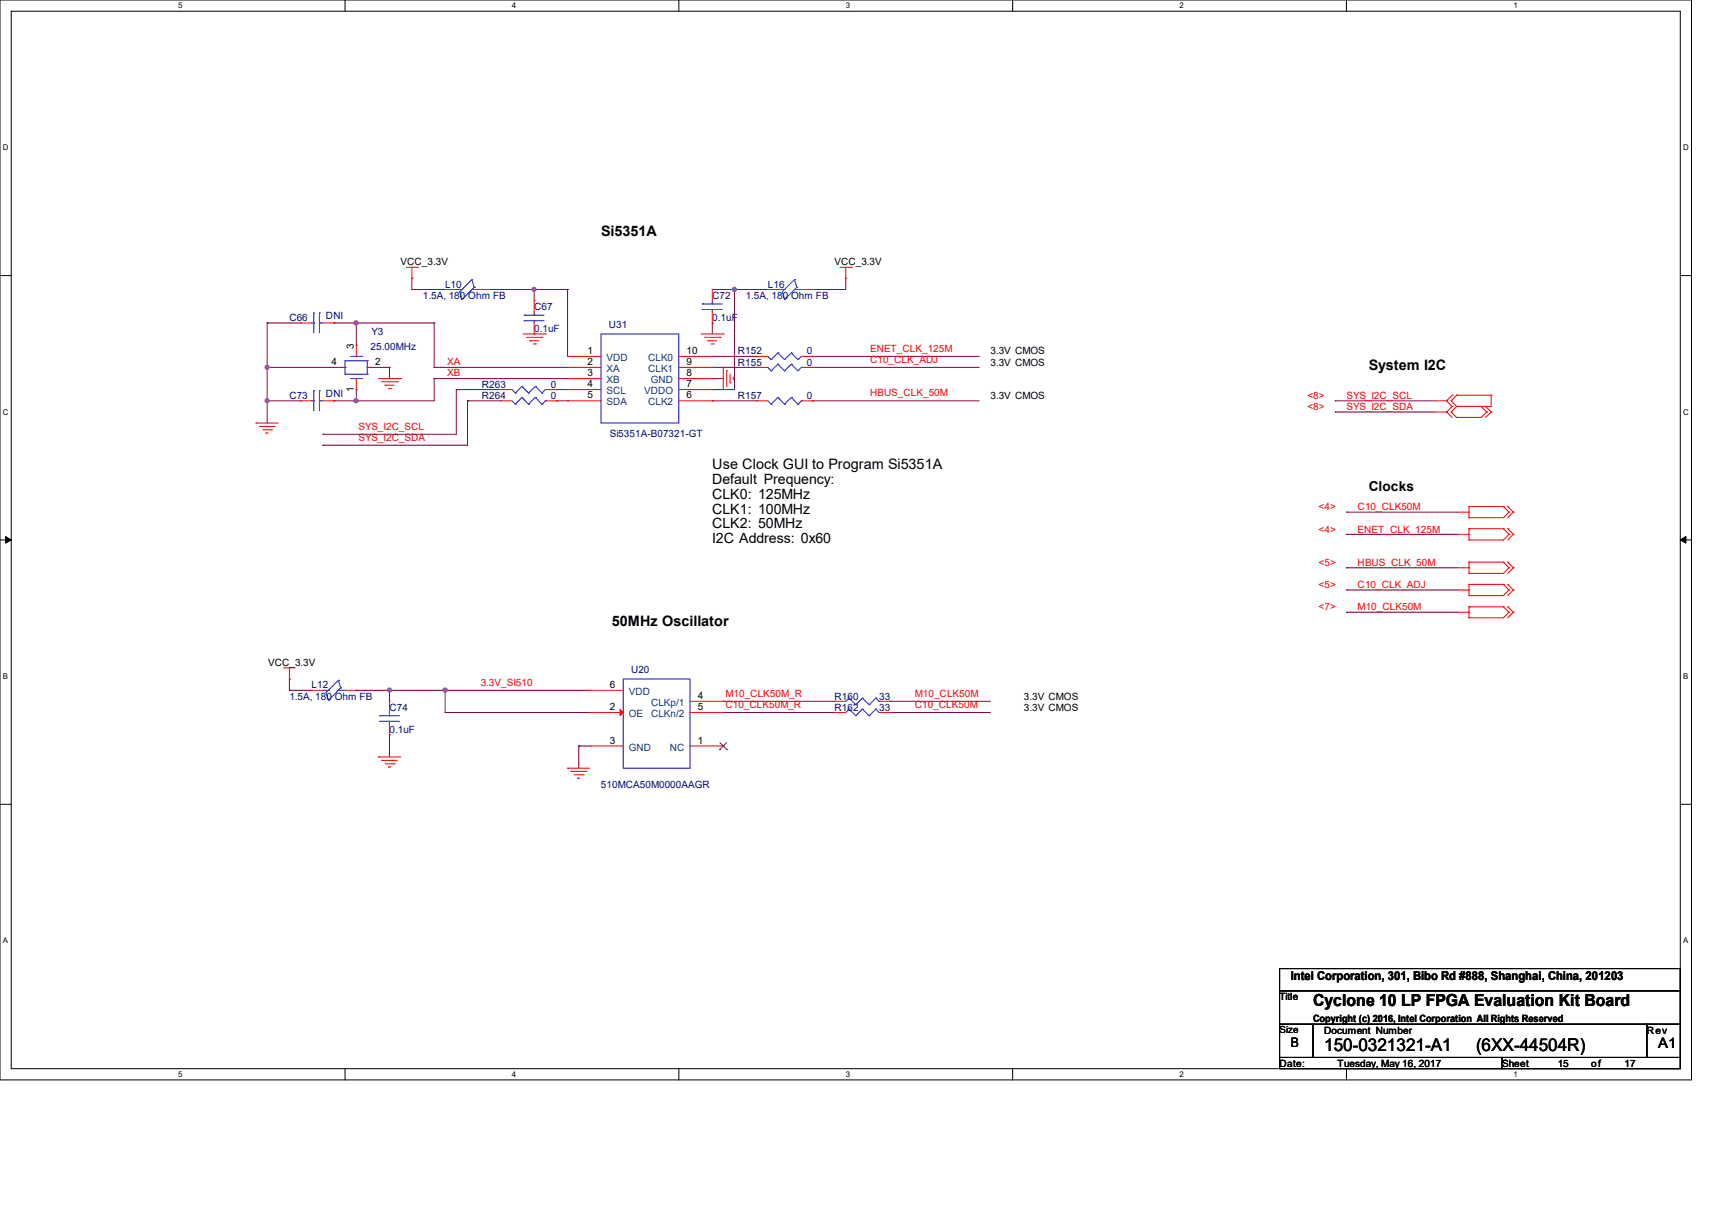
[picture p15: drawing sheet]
<svg xmlns="http://www.w3.org/2000/svg" width="297mm" height="210mm" viewBox="0 0 297 210" stroke-linecap="round" stroke-linejoin="round" font-family="sans-serif">
<defs><g id="words">
<g font-size="3">
<text x="229.7" y="182.3">150-0321321-A1</text>
<text x="256.1" y="182.3">(6XX-44504R)</text>
</g>
<text font-size="2.9" x="227.8" y="174.5">Cyclone 10 LP FPGA Evaluation Kit Board</text>
<g font-size="2.5">
<text x="104.3" y="40.9">Si5351A</text>
<text x="237.4" y="64.1">System I2C</text>
<text x="123.6" y="81.4">Use Clock GUI to Program Si5351A</text>
<text x="123.6" y="84">Default Prequency:</text>
<text x="123.6" y="86.5">CLK0: 125MHz</text>
<text x="123.6" y="89.1">CLK1: 100MHz</text>
<text x="123.6" y="91.6">CLK2: 50MHz</text>
<text x="123.6" y="94.1">I2C Address: 0x60</text>
<text x="106.2" y="108.5">50MHz Oscillator</text>
<text x="287.7" y="181.8">A1</text>
</g>
<text font-size="2.4" x="237.4" y="85.2">Clocks</text>
<text font-size="2.3" x="223.9" y="181.6">B</text>
<text font-size="2.1" x="223.9" y="170">Intel Corporation, 301, Bibo Rd #888, Shanghai, China, 201203</text>
<g font-size="1.7">
<text x="69.5" y="46">VCC_3.3V</text>
<text x="144.8" y="46">VCC_3.3V</text>
<text x="57.5" y="63.3">4</text>
<text x="61.4" y="60.5" transform="rotate(-90 61.4 60.5)">3</text>
<text x="65.1" y="63.3">2</text>
<text x="101.9" y="61.4">1</text>
<text x="101.9" y="63.3">2</text>
<text x="101.9" y="65.2">3</text>
<text x="119.1" y="61.4">10</text>
<text x="119.1" y="63.3">9</text>
<text x="119.1" y="65.2">8</text>
<text x="171.8" y="63.4">3.3V CMOS</text>
<text x="171.8" y="61.5">3.3V CMOS</text>
<text x="61.4" y="68" transform="rotate(-90 61.4 68)">1</text>
<text x="101.9" y="67.1">4</text>
<text x="101.9" y="69.1">5</text>
<text x="119.1" y="67.1">7</text>
<text x="119.1" y="69.1">6</text>
<text x="171.8" y="69.2">3.3V CMOS</text>
<text x="46.5" y="115.5">VCC_3.3V</text>
<text x="105.8" y="119.3">6</text>
<text x="105.8" y="123.1">2</text>
<text x="121.1" y="121.2">4</text>
<text x="121.1" y="123.1">5</text>
<text x="177.6" y="121.3">3.3V CMOS</text>
<text x="177.6" y="123.2">3.3V CMOS</text>
<text x="105.8" y="128.9">3</text>
<text x="121.1" y="128.9">1</text>
<text x="222" y="173.4">Title</text>
<text x="222" y="179.2">Size</text>
<text x="227.8" y="177.3">Copyright (c) 2016, Intel Corporation All Rights Reserved</text>
<text x="229.7" y="179.2">Document Number</text>
<text x="285.7" y="179.2">Rev</text>
<text x="222" y="185">Date:</text>
<text x="232.1" y="185">Tuesday, May 16, 2017</text>
<text x="260.6" y="185">Sheet</text>
<text x="270.2" y="185">15</text>
<text x="276.1" y="185">of</text>
<text x="281.8" y="185">17</text>
</g>
<g font-size="1.7" fill="#000080">
<text x="73.4" y="51.8">1.5A, 180 Ohm FB</text>
<text x="77.2" y="49.9">L10</text>
<text x="92.7" y="53.8">C67</text>
<text x="123.6" y="51.8">C72</text>
<text x="129.4" y="51.8">1.5A, 180 Ohm FB</text>
<text x="133.2" y="49.9">L16</text>
<text x="50.2" y="55.7">C66</text>
<text x="56.6" y="55.3">DNI</text>
<text x="64.5" y="58.2">Y3</text>
<text x="92.7" y="57.6">0.1uF</text>
<text x="105.6" y="56.9">U31</text>
<text x="123.6" y="55.7">0.1uF</text>
<text x="64.3" y="60.7">25.00MHz</text>
<text x="128" y="61.5">R152</text>
<text x="128" y="63.4">R155</text>
<text x="140" y="61.5">0</text>
<text x="140" y="63.4">0</text>
<text x="50.2" y="69.2">C73</text>
<text x="56.6" y="68.8">DNI</text>
<text x="83.6" y="69.2">R264</text>
<text x="83.6" y="67.3">R263</text>
<text x="95.6" y="69.2">0</text>
<text x="95.6" y="67.3">0</text>
<text x="128" y="69.2">R157</text>
<text x="140" y="69.2">0</text>
<text x="105.8" y="75.7">Si5351A-B07321-GT</text>
<text x="54.1" y="119.4">L12</text>
<text x="109.5" y="116.7">U20</text>
<text x="50.2" y="121.3">1.5A, 180 Ohm FB</text>
<text x="67.6" y="123.2">C74</text>
<text x="144.8" y="121.3">R160</text>
<text x="144.8" y="123.2">R162</text>
<text x="152.5" y="121.3">33</text>
<text x="152.5" y="123.2">33</text>
<text x="67.6" y="127.1">0.1uF</text>
<text x="104.3" y="136.7">510MCA50M0000AAGR</text>
</g>
<g font-size="1.7" fill="#f00">
<text x="77.6" y="63.3">XA</text>
<text x="77.6" y="65.3">XB</text>
<text x="151" y="61">ENET_CLK_125M</text>
<text x="151" y="62.9">C10_CLK_ADJ</text>
<text x="151" y="68.7">HBUS_CLK_50M</text>
<text x="226.8" y="69.2">&lt;8&gt;</text>
<text x="226.8" y="71.1">&lt;8&gt;</text>
<text x="233.6" y="69.2">SYS_I2C_SCL</text>
<text x="233.6" y="71.1">SYS_I2C_SDA</text>
<text x="62.2" y="76.4">SYS_I2C_SDA</text>
<text x="62.2" y="74.5">SYS_I2C_SCL</text>
<text x="228.8" y="88.5">&lt;4&gt;</text>
<text x="235.5" y="88.5">C10_CLK50M</text>
<text x="228.8" y="92.4">&lt;4&gt;</text>
<text x="235.5" y="92.4">ENET_CLK_125M</text>
<text x="228.8" y="98.1">&lt;5&gt;</text>
<text x="235.5" y="98.1">HBUS_CLK_50M</text>
<text x="228.8" y="105.9">&lt;7&gt;</text>
<text x="228.8" y="102">&lt;5&gt;</text>
<text x="235.5" y="105.9">M10_CLK50M</text>
<text x="235.5" y="102">C10_CLK_ADJ</text>
<text x="83.4" y="118.9">3.3V_SI510</text>
<text x="125.9" y="120.8">M10_CLK50M_R</text>
<text x="125.9" y="122.8">C10_CLK50M_R</text>
<text x="158.7" y="120.8">M10_CLK50M</text>
<text x="158.7" y="122.8">C10_CLK50M</text>
</g>
<g font-size="1.7" fill="#004080">
<text x="105.2" y="62.6">VDD</text>
<text x="105.2" y="64.5">XA</text>
<text x="112.4" y="62.6">CLK0</text>
<text x="112.4" y="64.5">CLK1</text>
<text x="105.2" y="66.5">XB</text>
<text x="105.2" y="68.4">SCL</text>
<text x="105.2" y="70.3">SDA</text>
<text x="111.8" y="68.4">VDDO</text>
<text x="112.4" y="70.3">CLK2</text>
<text x="112.9" y="66.5">GND</text>
<text x="109.1" y="120.5">VDD</text>
<text x="109.1" y="124.4">OE</text>
<text x="112.9" y="122.4">CLKp/1</text>
<text x="112.9" y="124.4">CLKn/2</text>
<text x="109.1" y="130.2">GND</text>
<text x="116.2" y="130.2">NC</text>
</g>
<g font-size="1.4">
<text x="30.9" y="1.4">5</text>
<text x="88.8" y="1.4">4</text>
<text x="146.7" y="1.4">3</text>
<text x="204.6" y="1.4">2</text>
<text x="262.6" y="1.4">1</text>
<text x=".5" y="26.1">D</text>
<text x="292" y="26.1">D</text>
<text x=".5" y="71.9">C</text>
<text x="292" y="71.9">C</text>
<text x=".5" y="117.8">B</text>
<text x="292" y="117.8">B</text>
<text x=".5" y="163.6">A</text>
<text x="292" y="163.6">A</text>
<text x="30.9" y="186.8">5</text>
<text x="88.8" y="186.8">4</text>
<text x="146.7" y="186.8">3</text>
<text x="204.6" y="186.8">2</text>
<text x="262.6" y="186.8">1</text>
</g>
</g></defs>
<path d="M0 0h293.5v187.3h-293.5zM1.9 1.9h289.6v183.4h-289.6z" fill="none" stroke="#000" stroke-width=".17"/>
<g fill="#fff">
<path d="M30.9 .2h.8v1.5h-.8z"/>
<path d="M30.9 185.5h.8v1.6h-.8z"/>
</g>
<path d="M59.9 0v1.9M59.9 185.3v2" fill="none" stroke="#000" stroke-width=".17"/>
<g fill="#fff">
<path d="M88.8 .2h.8v1.5h-.8z"/>
<path d="M88.8 185.5h.8v1.6h-.8z"/>
</g>
<path d="M117.8 0v1.9M117.8 185.3v2" fill="none" stroke="#000" stroke-width=".17"/>
<g fill="#fff">
<path d="M146.7 .2h.8v1.5h-.8z"/>
<path d="M146.7 185.5h.8v1.6h-.8z"/>
</g>
<path d="M175.7 0v1.9M175.7 185.3v2" fill="none" stroke="#000" stroke-width=".17"/>
<g fill="#fff">
<path d="M204.6 .2h.8v1.5h-.8z"/>
<path d="M204.6 185.5h.8v1.6h-.8z"/>
</g>
<path d="M233.6 0v1.9M233.6 185.3v2" fill="none" stroke="#000" stroke-width=".17"/>
<g fill="#fff">
<path d="M262.6 .2h.7v1.5h-.7z"/>
<path d="M262.6 185.5h.7v1.6h-.7z"/>
<path d="M.5 24.8h1v1.6h-1z"/>
<path d="M292 24.8h1v1.6h-1z"/>
<path d="M.5 70.7h1v1.5h-1z"/>
<path d="M292 70.7h1v1.5h-1z"/>
</g>
<path d="M0 47.8h1.9M291.5 47.8h2" fill="none" stroke="#000" stroke-width=".17"/>
<g fill="#fff">
<path d="M.5 116.5h.9v1.6h-.9z"/>
<path d="M292 116.5h.9v1.6h-.9z"/>
</g>
<path d="M0 93.6h1.9M291.5 93.6h2" fill="none" stroke="#000" stroke-width=".17"/>
<path d="M1 93l.9 .6-.9 .6zM291.5 93.6l1-.6v1.2z" fill="#000" stroke="#000" stroke-width=".17"/>
<g fill="#fff">
<path d="M.5 162.4h.9v1.5h-.9z"/>
<path d="M292 162.4h.9v1.5h-.9z"/>
</g>
<path d="M0 139.5h1.9M291.5 139.5h2M222 168h69.5v3.8h-69.5zM222 171.8h69.5v5.8h-69.5zM222 177.6h5.8v5.8h-5.8zM227.8 177.6h57.9v5.8h-57.9zM285.7 177.6h5.8v5.8h-5.8zM222 183.4h38.6v1.9h-38.6zM260.6 183.4h30.9v1.9h-30.9z" fill="none" stroke="#000" stroke-width=".17"/>
<g fill="none" stroke="#800040" stroke-width=".17">
<path d="M46.4 56h.1M46.4 56h5.8M46.4 56v17.4M57.9 56h.1M57.9 56h17.4M61.8 56h.1M61.8 56v3.9M71.5 50.2h.1M71.5 48.3h.1M71.5 50.2h5.7M71.5 48.3v1.9M75.3 56h.1"/>
<path d="M75.3 56v7.7M85 50.2h.1M85 50.2h13.5M92.7 50.2h.1M92.7 50.2v2M98.5 50.2h.1M98.5 50.2v11.6M123.6 56h.1M123.6 50.2h.1M123.6 50.2h9.6M123.6 56v1.9M127.4 50.2h.1"/>
<path d="M127.4 50.2v17.4h-3.8M140.9 50.2h.1M146.7 48.3h.1M146.7 48.3v1.9h-5.8M46.4 69.5h.1M46.4 63.7h.1M46.4 69.5h5.8M46.4 63.7h13.5M56 77.2h.1M56 75.3h.1M57.9 69.5h.1M61.8 69.5h.1"/>
<path d="M61.8 67.6h.1M61.8 67.6v1.9M63.7 63.7h.1M63.7 63.7h3.9M67.6 63.7h.1M67.6 63.7v2M75.3 63.7h.1M75.3 65.7h.1M75.3 65.7v3.8h-17.4M75.3 65.7h23.2M75.3 63.7h23.2M79.2 67.6h.1"/>
<path d="M79.2 67.6h7.7M79.2 67.6v7.7h-23.2M81.1 69.5h.1M81.1 69.5h5.8M81.1 69.5v7.7h-25.1M96.5 69.5h.1M96.5 67.6h.1M96.5 69.5h2M96.5 67.6h2M123.6 65.7h.1M123.6 61.8h.1M123.6 63.7h.1"/>
<path d="M123.6 69.5h.1M123.6 67.6h.1M123.6 69.5h7.7M123.6 65.7h1.9M123.6 63.7h7.7M123.6 61.8h7.7M140.9 69.5h.1M140.9 61.8h.1M140.9 63.7h.1M140.9 69.5h29M140.9 63.7h29M140.9 61.8h29"/>
<path d="M231.6 71.5h.1M231.6 69.5h.1M231.6 71.5h17.4M231.6 69.5h17.4M233.6 88.8h.1M233.6 92.7h.1M233.6 98.5h.1M233.6 88.8h19.3M233.6 92.7h19.3M233.6 98.5h19.3M50.2 117.8h.1M50.2 119.7h.1"/>
<path d="M50.2 119.7h3.9M50.2 117.8v1.9M61.8 119.7h.1M61.8 119.7h40.5M67.6 119.7h.1M67.6 119.7v1.9M77.2 119.7h.1M77.2 119.7v3.9h25.1M233.6 106.2h.1M233.6 102.3h.1M233.6 106.2h19.3M233.6 102.3h19.3"/>
<path d="M67.6 127.4h.1M67.6 127.4v3.9M100.4 129.4h.1M100.4 129.4v3.8M100.4 129.4h1.9M102.3 123.6h.1M125.5 121.6h.1M125.5 123.6h.1M125.5 123.6h19.3M125.5 121.6h19.3M154.4 121.6h.1M154.4 123.6h.1"/>
<path d="M154.4 123.6h17.4M154.4 121.6h17.4"/>
</g>
<g fill="#f0f" stroke="#f0f" stroke-width=".17">
<circle cx="77.2" cy="119.7" r=".37"/>
<circle cx="67.6" cy="119.7" r=".37"/>
<circle cx="92.6" cy="50.2" r=".36"/>
<circle cx="61.8" cy="69.5" r=".37"/>
<circle cx="46.3" cy="69.5" r=".36"/>
<circle cx="46.3" cy="63.7" r=".36"/>
<circle cx="61.8" cy="56" r=".37"/>
<circle cx="127.4" cy="50.2" r=".36"/>
</g>
<g fill="none" stroke="#f00" stroke-width=".17">
<path d="M52.2 56h.1M52.2 56h1.9M56 56h1.9M57.9 56h.1M61.8 59.9h.1M61.8 59.9v1.9M70.5 46.4h1.9M71.5 48.3h.1M71.5 46.4v1.9M72.4 46.4h.1M77.2 50.2h.1M77.2 50.2h2"/>
<path d="M83 50.2h2M85 50.2h.1M90.8 57.9h3.8M91.3 58.5h2.7M91.9 59.1h.1M91.9 59.1h1.5M92.5 59.6h.4M92.7 57.9h.1M92.7 52.2h.1M92.7 52.2v1.9M92.7 56v1.9M92.9 59.6h.1"/>
<path d="M94 58.5h.1M94.6 57.9h.1M121.6 57.9h3.9M122.2 58.5h2.7M122.8 59.1h.1M122.8 59.1h1.5M123.4 59.6h.3M123.6 56h.1M123.6 50.2h.1M123.6 50.2v2M123.6 54.1v1.9M123.7 59.6h.1"/>
<path d="M124.9 58.5h.1M125.5 57.9h.1M133.2 50.2h.1M133.2 50.2h1.9M139 50.2h1.9M140.9 50.2h.1M145.8 46.4h1.9M146.7 48.3h.1M146.7 46.4v1.9M147.7 46.4h.1M44.4 73.4h.1M44.4 73.4h3.9"/>
<path d="M45 74h.1M45 74h2.7M45.6 74.5h1.5M46.1 75.1h.1M46.1 75.1h.4M47.1 74.5h.1M52.2 69.5h.1M52.2 69.5h1.9M56 69.5h1.9M57.9 69.5h.1M59.9 63.7h.1M61.8 67.6h.1"/>
<path d="M61.8 65.7v1.9M63.7 63.7h.1M65.7 65.7h3.8M66.2 66.2h2.7M66.8 66.8h.1M66.8 66.8h1.6M67.4 67.4h.4M67.8 67.4h.1M68.9 66.2h.1M69.5 65.7h.1M86.9 69.5h.1M86.9 67.6h.1"/>
<path d="M86.9 69.5h1.9M86.9 67.6h1.9M94.6 69.5h1.9M94.6 67.6h1.9M96.5 69.5h.1M96.5 67.6h.1M98.5 61.8h.1M98.5 63.7h.1M98.5 65.7h.1M98.5 67.6h.1M98.5 69.5h.1M98.5 65.7h5.8"/>
<path d="M98.5 69.5h5.8M98.5 61.8h5.8M98.5 63.7h5.8M98.5 67.6h5.8M117.8 65.7h5.8M117.8 69.5h5.8M117.8 61.8h5.8M117.8 63.7h5.8M117.8 67.6h5.8M123.6 61.8h.1M123.6 63.7h.1M123.6 65.7h.1"/>
<path d="M123.6 67.6h.1M123.6 69.5h.1M125.5 63.7h.1M125.5 63.7v3.9M126.1 64.3h.1M126.1 64.3v2.7M126.7 66.4h.1M126.7 64.9v1.5M127.2 65.4h.1M127.2 65.4v.4M131.3 61.8h.1M131.3 63.7h.1"/>
<path d="M131.3 69.5h.1M131.3 69.5h1.9M131.3 61.8h1.9M131.3 63.7h1.9M139 69.5h1.9M139 61.8h1.9M139 63.7h1.9M140.9 61.8h.1M140.9 63.7h.1M140.9 69.5h.1M249 69.5h2M249 71.5h2"/>
<path d="M251 69.5h.1M251 71.5h.1M251 69.5l.9 1M251 71.5l.9 .9M251.8 69.5h.1M251.8 71.5h.1M251.8 69.5l.9 1M251.8 71.5l.9 .9M251.9 68.5h.1M251.9 70.5h.1M251.9 68.5l-.9 1M251.9 70.5l-.9 1"/>
<path d="M252.7 68.5h.1M252.7 70.5h.1M252.7 72.4h.1M252.7 68.5h6M252.7 68.5l-.9 1M252.7 70.5l-.9 1M257 70.5h.1M257 70.5l.9 1M257.7 70.5h.1M257.7 70.5l1 1M257.9 71.5h.1M257.9 71.5l-.9 .9h-4.3"/>
<path d="M258.7 68.5h.1M258.7 71.5h.1M258.7 68.5v2h-6M258.7 71.5l-1 .9M252.9 88.8h1.9M252.9 92.7h1.9M252.9 98.5h1.9M254.8 87.8h.1M254.8 89.8h.1M254.8 88.8h.1M254.8 91.7h.1M254.8 93.6h.1"/>
<path d="M254.8 92.7h.1M254.8 97.5h.1M254.8 99.4h.1M254.8 98.5h.1M254.8 87.8v2M254.8 91.7v1.9M254.8 97.5v1.9M254.8 87.8h6M254.8 91.7h6M254.8 97.5h6M260.8 87.8h.1M260.8 91.7h.1"/>
<path d="M260.8 97.5h.1M260.8 87.8l1 1M260.8 91.7l1 1M260.8 97.5l1 1M261.6 87.8h.1M261.6 91.7h.1M261.6 97.5h.1M261.6 87.8l1 1M261.6 91.7l1 1M261.6 97.5l1 1M261.8 88.8h.1M261.8 92.7h.1"/>
<path d="M261.8 98.5h.1M261.8 88.8l-1 1h-6M261.8 92.7l-1 .9h-6M261.8 98.5l-1 .9h-6M262.6 88.8h.1M262.6 92.7h.1M262.6 98.5h.1M262.6 88.8l-1 1M262.6 92.7l-1 .9M262.6 98.5l-1 .9M49.2 115.8h.1M49.2 115.8h2"/>
<path d="M50.2 117.8h.1M50.2 115.8v2M54.1 119.7h.1M54.1 119.7h1.9M59.9 119.7h1.9M61.8 119.7h.1M102.3 119.7h.1M102.3 119.7h5.8M252.9 106.2h1.9M252.9 102.3h1.9M254.8 105.2h.1M254.8 107.1h.1"/>
<path d="M254.8 106.2h.1M254.8 101.3h.1M254.8 103.3h.1M254.8 102.3h.1M254.8 105.2h6M254.8 101.3v2M254.8 105.2v1.9M254.8 101.3h6M260.8 105.2h.1M260.8 101.3h.1M260.8 105.2l1 1M260.8 101.3l1 1"/>
<path d="M261.6 105.2h.1M261.6 101.3h.1M261.6 105.2l1 1M261.6 101.3l1 1M261.8 106.2h.1M261.8 102.3h.1M261.8 106.2l-1 .9h-6M261.8 102.3l-1 1h-6M262.6 106.2h.1M262.6 102.3h.1M262.6 106.2l-1 .9M262.6 102.3l-1 1"/>
<path d="M65.7 131.3h.1M65.7 131.3h3.8M66.2 131.9h.1M66.2 131.9h2.7M66.8 132.5h1.6M67.4 133h.1M67.4 133h.4M67.6 127.4h.1M67.6 121.6h.1M67.6 121.6v2M67.6 125.5v1.9M68.4 132.5h.1"/>
<path d="M98.5 133.2h.1M98.5 133.2h3.8M99.1 133.8h.1M99.1 133.8h2.7M99.6 134.4h1.6M100.2 135h.1M100.2 135h.4M101.2 134.4h.1M102.3 129.4h.1M102.3 123.6h.1M102.3 123.6h5.8M102.3 129.4h5.8"/>
<path d="M119.7 121.6h5.8M119.7 123.6h5.8M119.7 129.4h5.8M125.5 129.4h.1M125.5 121.6h.1M125.5 123.6h.1M144.8 121.6h.1M144.8 123.6h.1M144.8 121.6h1.9M144.8 123.6h1.9M152.5 121.6h1.9M152.5 123.6h1.9"/>
<path d="M154.4 121.6h.1M154.4 123.6h.1"/>
</g>
<g fill="none" stroke="#00f" stroke-width=".17">
<path d="M54.1 56h.3M54.4 54.3h.1M54.4 56h.1M54.4 54.3v3.4M55.4 56h.1M55.4 54.3h.1M55.4 56h.6M55.4 54.3v3.4M79.2 50.2h.9M80.1 51.9h.1M80.1 50.2h.1M81.9 48.5h.1"/>
<path d="M81.9 50.2h.1M81.9 50.2h1.1M81.9 48.5l-2.1 2.1 .3 1.3M81.9 48.5l.4 1.3M82.3 49.8h.1M82.3 49.8l-2.2 2.1M90.9 54.7h.1M90.9 55.6h.1M90.9 54.7h3.5M90.9 55.6h3.5M92.7 55.6h.1M92.7 54.7h.1"/>
<path d="M92.7 54.1v.6M92.7 55.6v.4M104.3 57.9h13.5v15.5h-13.5zM121.8 52.7h.1M121.8 53.7h.1M121.8 52.7h3.5M121.8 53.7h3.5M123.6 53.7h.1M123.6 52.7h.1M123.6 52.2v.5M123.6 53.7v.4M135.1 50.2h1"/>
<path d="M136.1 51.9h.1M136.1 50.2h.1M137.8 48.5h.1M137.8 50.2h.1M137.8 48.5l-2.1 2.1 .4 1.3M137.8 50.2h1.2M137.8 48.5l.4 1.3M138.2 49.8h.1M138.2 49.8l-2.1 2.1M54.1 69.5h.3M54.4 67.8h.1M54.4 69.5h.1"/>
<path d="M54.4 67.8v3.4M55.4 69.5h.1M55.4 67.8h.1M55.4 67.8v3.4M55.4 69.5h.6M59.9 62.6h.1M59.9 64.9h.1M59.9 64.9h3.8M59.9 62.6h3.8M59.9 62.6v2.3M60.8 65.7h1.9M60.8 61.8h1.9"/>
<path d="M62.7 65.7h.1M62.7 61.8h.1M63.7 64.9h.1M63.7 62.6h.1M63.7 62.6v2.3M88.8 69.5l.6 .6M88.8 67.6l.6 .6M89.4 70.1h.1M89.4 68.2h.1M90.6 68.9h.1M90.6 67h.1M90.6 68.9l-1.2 1.2"/>
<path d="M90.6 68.9l1.1 1.2M90.6 67l-1.2 1.2M90.6 67l1.1 1.2M91.7 70.1h.1M91.7 68.2h.1M92.9 68.9h.1M92.9 67h.1M92.9 68.9l-1.2 1.2M92.9 68.9l1.1 1.2M92.9 67l-1.2 1.2M92.9 67l1.1 1.2M94 70.1h.1"/>
<path d="M94 68.2h.1M94.6 69.5h.1M94.6 67.6h.1M94.6 69.5l-.6 .6M94.6 67.6l-.6 .6M133.2 61.8l.6 .6M133.2 63.7l.6 .6M133.2 69.5l.6 .6M133.8 62.4h.1M133.8 64.3h.1M133.8 70.1h.1M135 61.2h.1"/>
<path d="M135 63.2h.1M135 68.9h.1M135 61.2l-1.2 1.2M135 61.2l1.1 1.2M135 63.2l-1.2 1.1M135 63.2l1.1 1.1M135 68.9l-1.2 1.2M135 68.9l1.1 1.2M136.1 62.4h.1M136.1 64.3h.1M136.1 70.1h.1M137.3 61.2h.1"/>
<path d="M137.3 63.2h.1M137.3 68.9h.1M137.3 61.2l-1.2 1.2M137.3 61.2l1.1 1.2M137.3 63.2l-1.2 1.1M137.3 63.2l1.1 1.1M137.3 68.9l-1.2 1.2M137.3 68.9l1.1 1.2M138.4 62.4h.1M138.4 64.3h.1M138.4 70.1h.1M139 61.8h.1"/>
<path d="M139 63.7h.1M139 69.5h.1M139 61.8l-.6 .6M139 63.7l-.6 .6M139 69.5l-.6 .6M56 119.7h1M57 119.7h.1M58.7 118h.1M58.7 119.7h.1M58.7 118l-2.1 2.1 .4 1.4M58.7 119.7h1.2M58.7 118l.4 1.3"/>
<path d="M59.1 119.3h.1M59.1 119.3l-2.1 2.2M108.1 117.8h11.6v15.4h-11.6zM57 121.5h.1M65.8 124.1h.1M65.8 125.1h.1M65.8 124.1h3.5M65.8 125.1h3.5M67.6 125.1h.1M67.6 124.1h.1M67.6 123.6v.5M67.6 125.1v.4"/>
<path d="M147.3 121.1h.1M147.3 123h.1M147.3 121.1l-.6 .5M147.3 121.1l1.2 1.1M147.3 123l-.6 .6M147.3 123l1.2 1.1M148.5 122.2h.1M148.5 124.1h.1M149.6 121.1h.1M149.6 123h.1M149.6 121.1l-1.1 1.1M149.6 121.1l1.2 1.1"/>
<path d="M149.6 123l-1.1 1.1M149.6 123l1.2 1.1M150.8 122.2h.1M150.8 124.1h.1M151.9 121.1h.1M151.9 123h.1M151.9 121.1l-1.1 1.1M151.9 121.1l.6 .5M151.9 123l-1.1 1.1M151.9 123l.6 .6M152.5 121.6h.1M152.5 123.6h.1"/>
</g>
<path d="M124.8 130h.1M124.9 128.8l1.2 1.2M126.1 128.8l-1.3 1.2M126.1 130h.1" fill="none" stroke="#804000" stroke-width=".17"/>
<path d="M107.6 123l.5 .6-.5 .5z" fill="#f00" stroke="#f00" stroke-width=".17"/>
<use href="#words"/>
</svg>
